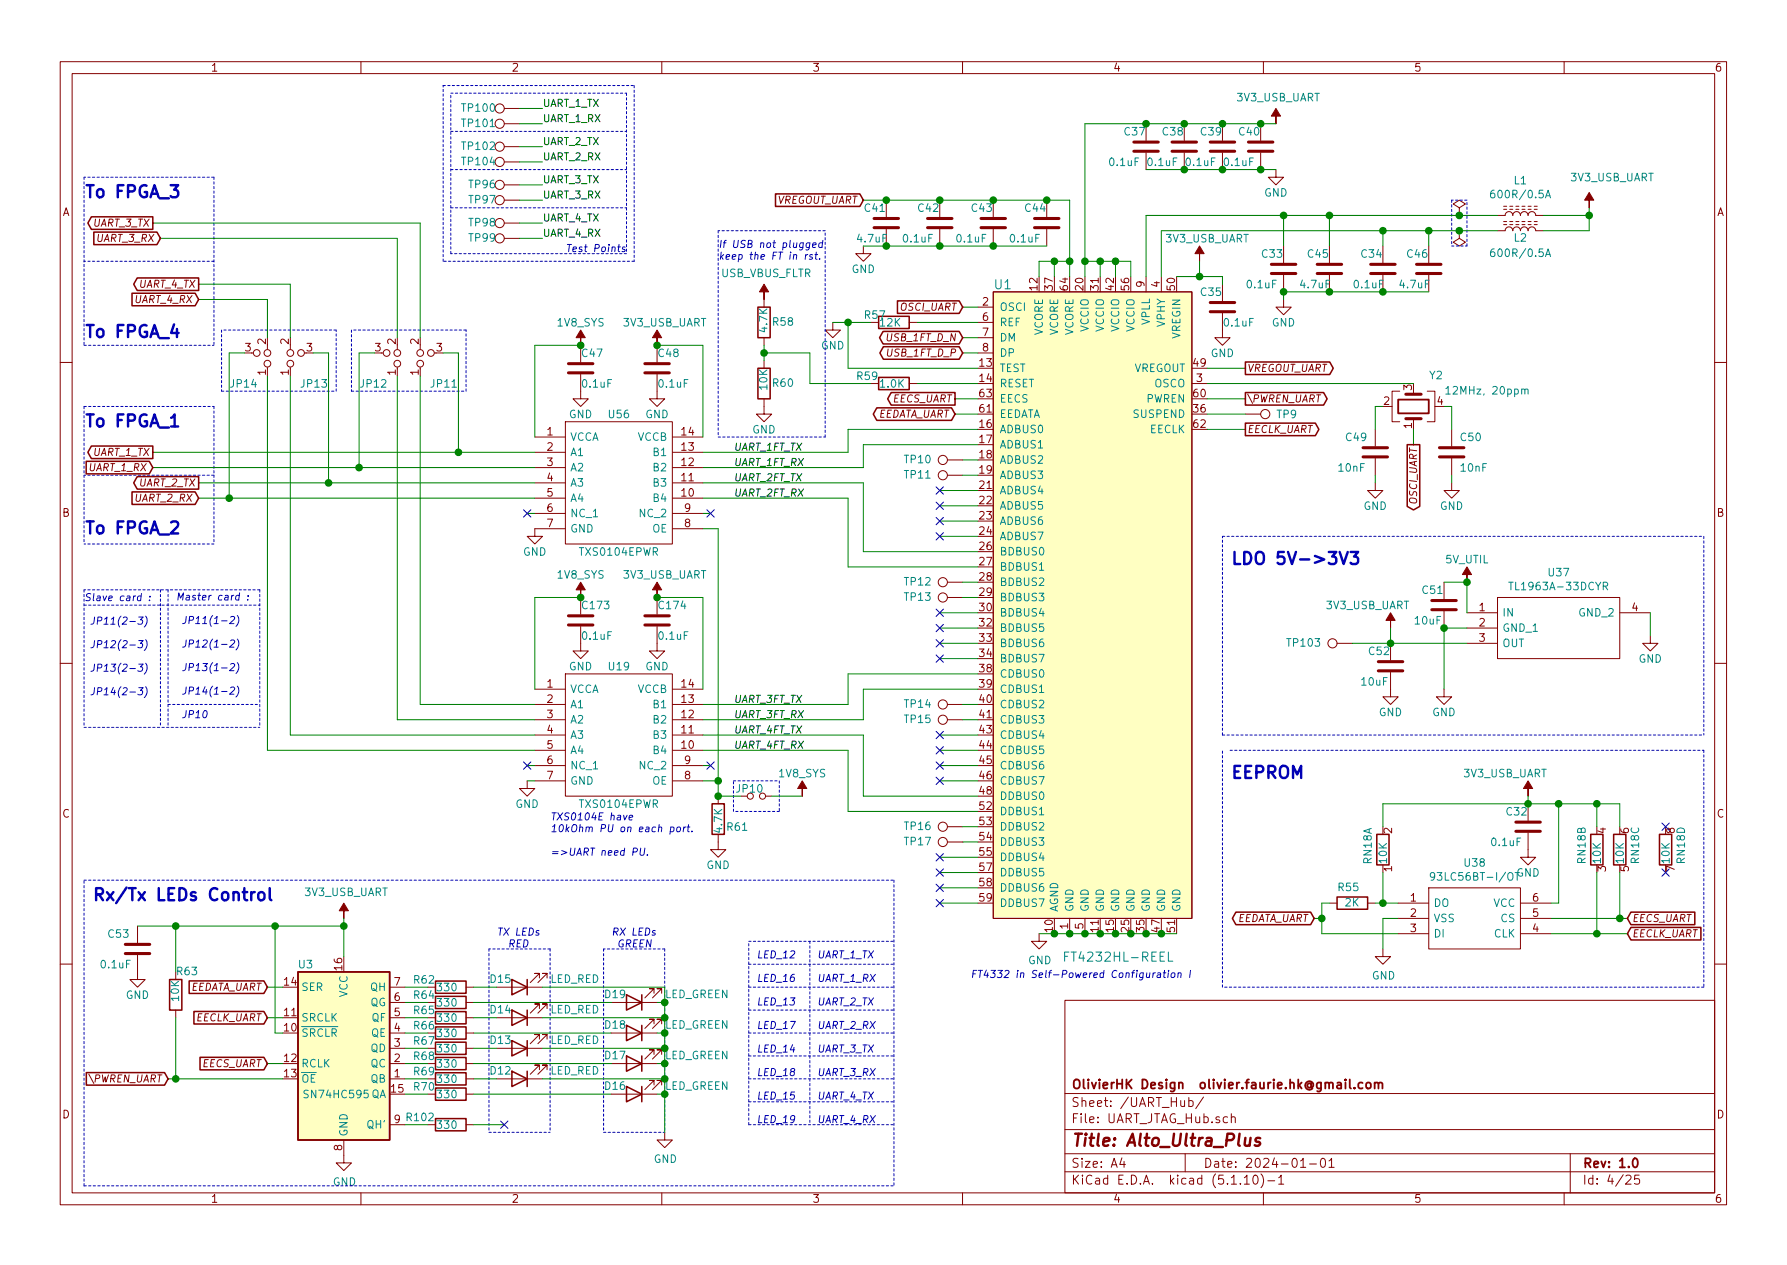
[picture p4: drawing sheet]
<svg xmlns="http://www.w3.org/2000/svg" width="297mm" height="210mm" viewBox="0 0 297 210" stroke-linecap="round" stroke-linejoin="round" font-family="sans-serif">
<defs><g id="words">
<g font-size="2.8" fill="#0000c2">
<text x="14" y="32.9">To FPGA_3</text>
<text x="14" y="56.1">To FPGA_4</text>
<text x="14" y="71">To FPGA_1</text>
<text x="14" y="88.8">To FPGA_2</text>
<text x="204.5" y="93.8">LDO 5V-&gt;3V3</text>
<text x="204.5" y="129.4">EEPROM</text>
<text x="15.2" y="149.7">Rx/Tx LEDs Control</text>
</g>
<text font-size="2.8" fill="#840000" x="178" y="190.5">Title: Alto_Ultra_Plus</text>
<g font-size="2.1" fill="#008484">
<text x="165.4" y="48.1">U1</text>
<text x="177.6" y="159.8">FT4232HL-REEL</text>
</g>
<g font-size="2.1" fill="#840000">
<text x="178" y="184">Sheet: /UART_Hub/</text>
<text x="178" y="181">OlivierHK Design olivier.faurie.hk@gmail.com</text>
<text x="178" y="186.7">File: UART_JTAG_Hub.sch</text>
<text x="178" y="196.9">KiCad E.D.A. kicad (5.1.10)-1</text>
<text x="178" y="194.1">Size: A4</text>
<text x="200" y="194.1">Date: 2024-01-01</text>
<text x="263" y="194.1">Rev: 1.0</text>
<text x="263" y="196.9">Id: 4/25</text>
</g>
<g font-size="1.8" fill="#840000">
<text x="35" y="11.9">1</text>
<text x="85" y="11.9">2</text>
<text x="135" y="11.9">3</text>
<text x="185" y="11.9">4</text>
<text x="235" y="11.9">5</text>
<text x="285" y="11.9">6</text>
<text x="10.4" y="35.9">A</text>
<text x="285.4" y="35.9">A</text>
<text x="190.2" y="47.7" transform="rotate(-90 190.2 47.7)">9</text>
<text x="192.8" y="47.7" transform="rotate(-90 192.8 47.7)">4</text>
<text x="163.3" y="50.8">2</text>
<text x="163.3" y="53.3">6</text>
<text x="172.5" y="48.2" transform="rotate(-90 172.5 48.2)">12</text>
<text x="175" y="48.2" transform="rotate(-90 175 48.2)">37</text>
<text x="177.5" y="48.2" transform="rotate(-90 177.5 48.2)">64</text>
<text x="180.1" y="48.2" transform="rotate(-90 180.1 48.2)">20</text>
<text x="182.6" y="48.2" transform="rotate(-90 182.6 48.2)">31</text>
<text x="185.2" y="48.2" transform="rotate(-90 185.2 48.2)">42</text>
<text x="187.7" y="48.2" transform="rotate(-90 187.7 48.2)">56</text>
<text x="195.3" y="48.2" transform="rotate(-90 195.3 48.2)">50</text>
<text x="40.8" y="58.4">3</text>
<text x="44.2" y="57.2" transform="rotate(-90 44.2 57.2)">2</text>
<text x="48" y="57.2" transform="rotate(-90 48 57.2)">2</text>
<text x="51" y="58.4">3</text>
<text x="62.4" y="58.4">3</text>
<text x="65.8" y="57.2" transform="rotate(-90 65.8 57.2)">2</text>
<text x="69.6" y="57.2" transform="rotate(-90 69.6 57.2)">2</text>
<text x="72.6" y="58.4">3</text>
<text x="163.3" y="55.9">7</text>
<text x="163.3" y="58.4">8</text>
<text x="44.2" y="62.4" transform="rotate(-90 44.2 62.4)">1</text>
<text x="48" y="62.4" transform="rotate(-90 48 62.4)">1</text>
<text x="65.8" y="62.4" transform="rotate(-90 65.8 62.4)">1</text>
<text x="69.6" y="62.4" transform="rotate(-90 69.6 62.4)">1</text>
<text x="162.9" y="61">13</text>
<text x="162.9" y="63.5">14</text>
<text x="198.4" y="61">49</text>
<text x="198.9" y="63.5">3</text>
<text x="234.7" y="64.9" transform="rotate(-90 234.7 64.9)">3</text>
<text x="162.9" y="68.6">61</text>
<text x="162.9" y="66">63</text>
<text x="162.9" y="71.1">16</text>
<text x="198.4" y="66">60</text>
<text x="198.4" y="71.1">62</text>
<text x="198.4" y="68.6">36</text>
<text x="230" y="67.3">2</text>
<text x="234.7" y="71.2" transform="rotate(-90 234.7 71.2)">1</text>
<text x="238.9" y="67.3">4</text>
<text x="91" y="72.4">1</text>
<text x="91" y="74.9">2</text>
<text x="91" y="77.5">3</text>
<text x="113.3" y="72.4">14</text>
<text x="113.3" y="74.9">13</text>
<text x="113.3" y="77.5">12</text>
<text x="162.9" y="73.7">17</text>
<text x="162.9" y="76.2">18</text>
<text x="91" y="80">4</text>
<text x="91" y="82.5">5</text>
<text x="113.3" y="80">11</text>
<text x="113.3" y="82.5">10</text>
<text x="162.9" y="81.3">21</text>
<text x="162.9" y="83.8">22</text>
<text x="162.9" y="78.7">19</text>
<text x="10.4" y="85.9">B</text>
<text x="91" y="85.1">6</text>
<text x="91" y="87.6">7</text>
<text x="113.8" y="85.1">9</text>
<text x="113.8" y="87.6">8</text>
<text x="162.9" y="86.4">23</text>
<text x="162.9" y="88.9">24</text>
<text x="285.4" y="85.9">B</text>
<text x="162.9" y="91.4">26</text>
<text x="162.9" y="94">27</text>
<text x="162.9" y="101.6">30</text>
<text x="162.9" y="96.5">28</text>
<text x="162.9" y="99.1">29</text>
<text x="245.9" y="101.6">1</text>
<text x="271.3" y="101.6">4</text>
<text x="162.9" y="104.1">32</text>
<text x="162.9" y="106.7">33</text>
<text x="245.9" y="104.1">2</text>
<text x="245.9" y="106.7">3</text>
<text x="162.9" y="109.2">34</text>
<text x="162.9" y="111.8">38</text>
<text x="91" y="114.3">1</text>
<text x="91" y="116.8">2</text>
<text x="91" y="119.4">3</text>
<text x="113.3" y="114.3">14</text>
<text x="113.3" y="116.8">13</text>
<text x="113.3" y="119.4">12</text>
<text x="162.9" y="116.8">40</text>
<text x="162.9" y="119.4">41</text>
<text x="162.9" y="114.3">39</text>
<text x="91" y="121.9">4</text>
<text x="91" y="124.5">5</text>
<text x="113.3" y="121.9">11</text>
<text x="113.3" y="124.5">10</text>
<text x="162.9" y="121.9">43</text>
<text x="162.9" y="124.5">44</text>
<text x="91" y="127">6</text>
<text x="91" y="129.5">7</text>
<text x="113.8" y="127">9</text>
<text x="113.8" y="129.5">8</text>
<text x="162.9" y="127">45</text>
<text x="162.9" y="129.5">46</text>
<text x="10.4" y="135.9">C</text>
<text x="162.9" y="134.6">52</text>
<text x="162.9" y="137.2">53</text>
<text x="162.9" y="132.1">48</text>
<text x="285.4" y="135.9">C</text>
<text x="162.9" y="139.7">54</text>
<text x="162.9" y="142.2">55</text>
<text x="231.4" y="138.5" transform="rotate(-90 231.4 138.5)">2</text>
<text x="267" y="138.5" transform="rotate(-90 267 138.5)">4</text>
<text x="270.8" y="138.5" transform="rotate(-90 270.8 138.5)">6</text>
<text x="278.4" y="138.5" transform="rotate(-90 278.4 138.5)">8</text>
<text x="162.9" y="144.8">57</text>
<text x="162.9" y="147.3">58</text>
<text x="162.9" y="149.9">59</text>
<text x="231.4" y="144.9" transform="rotate(-90 231.4 144.9)">1</text>
<text x="234.5" y="149.9">1</text>
<text x="254.8" y="149.9">6</text>
<text x="267" y="144.9" transform="rotate(-90 267 144.9)">3</text>
<text x="270.8" y="144.9" transform="rotate(-90 270.8 144.9)">5</text>
<text x="278.4" y="144.9" transform="rotate(-90 278.4 144.9)">7</text>
<text x="175" y="154.9" transform="rotate(-90 175 154.9)">10</text>
<text x="177.5" y="154.4" transform="rotate(-90 177.5 154.4)">1</text>
<text x="180.1" y="154.4" transform="rotate(-90 180.1 154.4)">5</text>
<text x="182.6" y="154.9" transform="rotate(-90 182.6 154.9)">11</text>
<text x="185.2" y="154.9" transform="rotate(-90 185.2 154.9)">15</text>
<text x="187.7" y="154.9" transform="rotate(-90 187.7 154.9)">25</text>
<text x="190.2" y="154.9" transform="rotate(-90 190.2 154.9)">35</text>
<text x="192.8" y="154.9" transform="rotate(-90 192.8 154.9)">47</text>
<text x="195.3" y="154.9" transform="rotate(-90 195.3 154.9)">51</text>
<text x="234.5" y="152.4">2</text>
<text x="234.5" y="154.9">3</text>
<text x="254.8" y="152.4">5</text>
<text x="254.8" y="154.9">4</text>
<text x="56.9" y="161.2" transform="rotate(-90 56.9 161.2)">16</text>
<text x="47.3" y="163.8">14</text>
<text x="65.6" y="166.4">6</text>
<text x="65.6" y="163.8">7</text>
<text x="47.3" y="171.4">10</text>
<text x="47.3" y="168.9">11</text>
<text x="65.6" y="174">3</text>
<text x="65.6" y="171.4">4</text>
<text x="65.6" y="168.9">5</text>
<text x="47.3" y="176.5">12</text>
<text x="47.3" y="179.1">13</text>
<text x="65.6" y="179.1">1</text>
<text x="65.6" y="176.5">2</text>
<text x="10.4" y="185.9">D</text>
<text x="65.1" y="181.6">15</text>
<text x="285.4" y="185.9">D</text>
<text x="56.9" y="191.2" transform="rotate(-90 56.9 191.2)">8</text>
<text x="65.6" y="186.7">9 R102</text>
<text x="35" y="199.9">1</text>
<text x="85" y="199.9">2</text>
<text x="135" y="199.9">3</text>
<text x="185" y="199.9">4</text>
<text x="235" y="199.9">5</text>
<text x="285" y="199.9">6</text>
</g>
<g font-size="1.8" fill="#008484">
<text x="205.6" y="16.9">3V3_USB_UART</text>
<text x="76.9" y="18.6">TP100</text>
<text x="76.9" y="21.1">TP101</text>
<text x="187" y="22.5">C37</text>
<text x="193.3" y="22.5">C38</text>
<text x="199.7" y="22.5">C39</text>
<text x="206" y="22.5">C40</text>
<text x="76.9" y="24.9">TP102</text>
<text x="76.9" y="27.5">TP104</text>
<text x="184.5" y="27.6">0.1uF</text>
<text x="190.9" y="27.6">0.1uF</text>
<text x="197.2" y="27.6">0.1uF</text>
<text x="203.6" y="27.6">0.1uF</text>
<text x="78" y="33.8">TP97</text>
<text x="78" y="31.3">TP96</text>
<text x="143.8" y="35.2">C41</text>
<text x="152.7" y="35.2">C42</text>
<text x="161.6" y="35.2">C43</text>
<text x="170.5" y="35.2">C44</text>
<text x="210.1" y="32.7">GND</text>
<text x="248.5" y="33">600R/0.5A</text>
<text x="251.7" y="30.7">L1</text>
<text x="261.1" y="30.1">3V3_USB_UART</text>
<text x="78" y="40.2">TP99</text>
<text x="78" y="37.6">TP98</text>
<text x="142.6" y="40.3">4.7uF</text>
<text x="150.2" y="40.3">0.1uF</text>
<text x="159.1" y="40.3">0.1uF</text>
<text x="168" y="40.3">0.1uF</text>
<text x="193.8" y="40.3">3V3_USB_UART</text>
<text x="251.7" y="40.2">L2</text>
<text x="119.8" y="46.1">USB_VBUS_FLTR</text>
<text x="141.6" y="45.4">GND</text>
<text x="207.4" y="47.9">0.1uF</text>
<text x="209.8" y="42.8">C33</text>
<text x="216.3" y="47.9">4.7uF</text>
<text x="217.4" y="42.8">C45</text>
<text x="225.2" y="47.9">0.1uF</text>
<text x="226.3" y="42.8">C34</text>
<text x="232.8" y="47.9">4.7uF</text>
<text x="234" y="42.8">C46</text>
<text x="248.5" y="42.7">600R/0.5A</text>
<text x="143.8" y="53">R57</text>
<text x="166.1" y="51.7">OSCI</text>
<text x="199.7" y="49.2">C35</text>
<text x="92.7" y="54.3">1V8_SYS</text>
<text x="96.8" y="59.4">C47</text>
<text x="103.6" y="54.3">3V3_USB_UART</text>
<text x="109.5" y="59.4">C48</text>
<text x="127.6" y="55.1" transform="rotate(-90 127.6 55.1)">4.7K</text>
<text x="128.5" y="54.1">R58</text>
<text x="136.5" y="58.1">GND</text>
<text x="146.3" y="54.3">12K</text>
<text x="166.1" y="54.2">REF</text>
<text x="166.1" y="56.8">DM</text>
<text x="166.1" y="59.3">DP</text>
<text x="173.4" y="55.8" transform="rotate(-90 173.4 55.8)">VCORE</text>
<text x="175.9" y="55.8" transform="rotate(-90 175.9 55.8)">VCORE</text>
<text x="178.4" y="55.8" transform="rotate(-90 178.4 55.8)">VCORE</text>
<text x="181" y="55.1" transform="rotate(-90 181 55.1)">VCCIO</text>
<text x="183.5" y="55.1" transform="rotate(-90 183.5 55.1)">VCCIO</text>
<text x="186.1" y="55.1" transform="rotate(-90 186.1 55.1)">VCCIO</text>
<text x="188.6" y="55.1" transform="rotate(-90 188.6 55.1)">VCCIO</text>
<text x="191.1" y="54" transform="rotate(-90 191.1 54)">VPLL</text>
<text x="193.7" y="54.4" transform="rotate(-90 193.7 54.4)">VPHY</text>
<text x="196.2" y="56.3" transform="rotate(-90 196.2 56.3)">VREGIN</text>
<text x="201.2" y="59.4">GND</text>
<text x="203.6" y="54.3">0.1uF</text>
<text x="211.4" y="54.3">GND</text>
<text x="38.4" y="64.4">JP14</text>
<text x="50.1" y="64.4">JP13</text>
<text x="60" y="64.4">JP12</text>
<text x="71.7" y="64.4">JP11</text>
<text x="96.9" y="64.4">0.1uF</text>
<text x="109.6" y="64.4">0.1uF</text>
<text x="127.6" y="64.7" transform="rotate(-90 127.6 64.7)">10K</text>
<text x="128.5" y="64.3">R60</text>
<text x="142.5" y="63.2">R59</text>
<text x="146.4" y="64.4">1.0K</text>
<text x="166.1" y="61.8">TEST</text>
<text x="166.1" y="64.4">RESET</text>
<text x="188.4" y="61.8">VREGOUT</text>
<text x="191.9" y="64.4">OSCO</text>
<text x="237.6" y="63">Y2</text>
<text x="241.1" y="65.6">12MHz, 20ppm</text>
<text x="94.6" y="69.5">GND</text>
<text x="101.2" y="69.5">U56</text>
<text x="107.3" y="69.5">GND</text>
<text x="166.1" y="69.5">EEDATA</text>
<text x="166.1" y="66.9">EECS</text>
<text x="188.5" y="69.5">SUSPEND</text>
<text x="190.5" y="66.9">PWREN</text>
<text x="212.3" y="69.5">TP9</text>
<text x="94.7" y="73.3">VCCA</text>
<text x="94.7" y="75.8">A1</text>
<text x="106" y="73.3">VCCB</text>
<text x="108.7" y="75.8">B1</text>
<text x="125" y="72.1">GND</text>
<text x="150.4" y="77">TP10</text>
<text x="166.1" y="72">ADBUS0</text>
<text x="166.1" y="74.5">ADBUS1</text>
<text x="166.1" y="77.1">ADBUS2</text>
<text x="191.1" y="72">EECLK</text>
<text x="223.8" y="73.3">C49</text>
<text x="242.8" y="73.3">C50</text>
<text x="94.7" y="78.4">A2</text>
<text x="94.7" y="80.9">A3</text>
<text x="94.7" y="83.4">A4</text>
<text x="108.7" y="78.4">B2</text>
<text x="108.7" y="80.9">B3</text>
<text x="108.7" y="83.4">B4</text>
<text x="150.4" y="79.5">TP11</text>
<text x="166.1" y="82.2">ADBUS4</text>
<text x="166.1" y="79.6">ADBUS3</text>
<text x="222.6" y="78.4">10nF</text>
<text x="242.9" y="78.4">10nF</text>
<text x="94.7" y="86">NC_1</text>
<text x="94.7" y="88.5">GND</text>
<text x="106.5" y="86">NC_2</text>
<text x="108.4" y="88.5">OE</text>
<text x="166.1" y="84.7">ADBUS5</text>
<text x="166.1" y="87.2">ADBUS6</text>
<text x="166.1" y="89.8">ADBUS7</text>
<text x="226.6" y="84.8">GND</text>
<text x="239.3" y="84.8">GND</text>
<text x="86.9" y="92.4">GND</text>
<text x="96.5" y="92.4">TXS0104EPWR</text>
<text x="166.1" y="92.3">BDBUS0</text>
<text x="166.1" y="94.9">BDBUS1</text>
<text x="240.3" y="93.6">5V_UTIL</text>
<text x="257.5" y="95.8">U37</text>
<text x="92.7" y="96.2">1V8_SYS</text>
<text x="96.9" y="101.3">C173</text>
<text x="103.6" y="96.2">3V3_USB_UART</text>
<text x="109.6" y="101.3">C174</text>
<text x="150.4" y="97.3">TP12</text>
<text x="150.4" y="99.9">TP13</text>
<text x="166.1" y="97.4">BDBUS2</text>
<text x="166.1" y="99.9">BDBUS3</text>
<text x="220.4" y="101.3">3V3_USB_UART</text>
<text x="236.5" y="98.7">C51</text>
<text x="251.6" y="98.1">TL1963A-33DCYR</text>
<text x="96.9" y="106.3">0.1uF</text>
<text x="109.6" y="106.3">0.1uF</text>
<text x="166.1" y="102.5">BDBUS4</text>
<text x="166.1" y="105">BDBUS5</text>
<text x="166.1" y="107.6">BDBUS6</text>
<text x="214.1" y="107.5">TP103</text>
<text x="235.3" y="103.8">10uF</text>
<text x="249.7" y="102.5">IN</text>
<text x="249.7" y="105">GND_1</text>
<text x="249.7" y="107.6">OUT</text>
<text x="262.6" y="102.5">GND_2</text>
<text x="94.6" y="111.4">GND</text>
<text x="101.2" y="111.4">U19</text>
<text x="107.3" y="111.4">GND</text>
<text x="166.1" y="110.1">BDBUS7</text>
<text x="166.1" y="112.6">CDBUS0</text>
<text x="226.4" y="114">10uF</text>
<text x="227.6" y="108.9">C52</text>
<text x="272.4" y="110.2">GND</text>
<text x="94.7" y="115.2">VCCA</text>
<text x="94.7" y="117.7">A1</text>
<text x="106" y="115.2">VCCB</text>
<text x="108.7" y="117.7">B1</text>
<text x="150.4" y="117.6">TP14</text>
<text x="166.1" y="117.7">CDBUS2</text>
<text x="166.1" y="115.2">CDBUS1</text>
<text x="229.2" y="119">GND</text>
<text x="238.1" y="119">GND</text>
<text x="94.7" y="120.3">A2</text>
<text x="94.7" y="122.8">A3</text>
<text x="94.7" y="125.3">A4</text>
<text x="108.7" y="120.3">B2</text>
<text x="108.7" y="122.8">B3</text>
<text x="108.7" y="125.3">B4</text>
<text x="150.4" y="120.2">TP15</text>
<text x="166.1" y="120.3">CDBUS3</text>
<text x="166.1" y="122.8">CDBUS4</text>
<text x="166.1" y="125.3">CDBUS5</text>
<text x="94.7" y="127.9">NC_1</text>
<text x="94.7" y="130.4">GND</text>
<text x="106.5" y="127.9">NC_2</text>
<text x="108.4" y="130.4">OE</text>
<text x="122.5" y="131.7">JP10</text>
<text x="129.5" y="129.2">1V8_SYS</text>
<text x="166.1" y="127.9">CDBUS6</text>
<text x="166.1" y="130.4">CDBUS7</text>
<text x="243.3" y="129.2">3V3_USB_UART</text>
<text x="85.7" y="134.3">GND</text>
<text x="96.5" y="134.3">TXS0104EPWR</text>
<text x="150.4" y="138">TP16</text>
<text x="166.1" y="135.5">DDBUS1</text>
<text x="166.1" y="133">DDBUS0</text>
<text x="250.5" y="135.6">C32</text>
<text x="120.1" y="138.3" transform="rotate(-90 120.1 138.3)">4.7K</text>
<text x="120.9" y="138.1">R61</text>
<text x="150.4" y="140.5">TP17</text>
<text x="166.1" y="138">DDBUS2</text>
<text x="166.1" y="140.6">DDBUS3</text>
<text x="166.1" y="143.1">DDBUS4</text>
<text x="228" y="143.5" transform="rotate(-90 228 143.5)">RN18A</text>
<text x="230.6" y="143.5" transform="rotate(-90 230.6 143.5)">10K</text>
<text x="248" y="140.6">0.1uF</text>
<text x="263.6" y="143.4" transform="rotate(-90 263.6 143.4)">RN18B</text>
<text x="266.1" y="143.5" transform="rotate(-90 266.1 143.5)">10K</text>
<text x="269.9" y="143.5" transform="rotate(-90 269.9 143.5)">10K</text>
<text x="272.5" y="143.4" transform="rotate(-90 272.5 143.4)">RN18C</text>
<text x="277.5" y="143.5" transform="rotate(-90 277.5 143.5)">10K</text>
<text x="280.1" y="143.4" transform="rotate(-90 280.1 143.4)">RN18D</text>
<text x="50.6" y="148.9">3V3_USB_UART</text>
<text x="117.4" y="144.4">GND</text>
<text x="166.1" y="145.7">DDBUS5</text>
<text x="166.1" y="148.2">DDBUS6</text>
<text x="222.5" y="148.1">R55</text>
<text x="238.8" y="146.4">93LC56BT-I/OT</text>
<text x="243.5" y="144.1">U38</text>
<text x="252" y="145.7">GND</text>
<text x="18.1" y="155.9">C53</text>
<text x="166.1" y="150.7">DDBUS7</text>
<text x="175.9" y="151.6" transform="rotate(-90 175.9 151.6)">AGND</text>
<text x="178.4" y="151.6" transform="rotate(-90 178.4 151.6)">GND</text>
<text x="181" y="151.6" transform="rotate(-90 181 151.6)">GND</text>
<text x="183.5" y="151.6" transform="rotate(-90 183.5 151.6)">GND</text>
<text x="186.1" y="151.6" transform="rotate(-90 186.1 151.6)">GND</text>
<text x="188.6" y="151.6" transform="rotate(-90 188.6 151.6)">GND</text>
<text x="191.1" y="151.6" transform="rotate(-90 191.1 151.6)">GND</text>
<text x="193.7" y="151.6" transform="rotate(-90 193.7 151.6)">GND</text>
<text x="196.2" y="151.6" transform="rotate(-90 196.2 151.6)">GND</text>
<text x="223.6" y="150.7">2K</text>
<text x="238.3" y="150.7">DO</text>
<text x="238.3" y="153.3">VSS</text>
<text x="238.3" y="155.8">DI</text>
<text x="248.2" y="150.7">VCC</text>
<text x="248.3" y="155.8">CLK</text>
<text x="249.5" y="153.3">CS</text>
<text x="16.9" y="161">0.1uF</text>
<text x="49.7" y="161">U3</text>
<text x="170.9" y="160.3">GND</text>
<text x="20.9" y="166">GND</text>
<text x="29.5" y="162.1">R63</text>
<text x="29.8" y="166.3" transform="rotate(-90 29.8 166.3)">10K</text>
<text x="50" y="164.7">SER</text>
<text x="57.8" y="165.8" transform="rotate(-90 57.8 165.8)">VCC</text>
<text x="61.5" y="167.3">QG</text>
<text x="61.6" y="164.7">QH</text>
<text x="68.9" y="163.5">R62</text>
<text x="68.9" y="166">R64</text>
<text x="72.8" y="164.8">330</text>
<text x="72.8" y="167.3">330</text>
<text x="81.6" y="163.4">D15</text>
<text x="91.4" y="163.4">LED_RED</text>
<text x="100.6" y="165.9">D19</text>
<text x="228" y="162.8">GND</text>
<text x="50" y="172.3">SRCLR</text>
<text x="50" y="169.8">SRCLK</text>
<text x="61.7" y="172.3">QE</text>
<text x="61.8" y="169.8">QF</text>
<text x="68.9" y="168.6">R65</text>
<text x="68.9" y="171.1">R66</text>
<text x="68.9" y="173.7">R67</text>
<text x="72.8" y="169.8">330</text>
<text x="72.8" y="172.4">330</text>
<text x="81.6" y="173.5">D13</text>
<text x="81.6" y="168.4">D14</text>
<text x="91.4" y="173.5">LED_RED</text>
<text x="91.4" y="168.4">LED_RED</text>
<text x="100.6" y="171">D18</text>
<text x="50" y="177.4">RCLK</text>
<text x="50" y="180">OE</text>
<text x="61.6" y="180">QB</text>
<text x="61.6" y="177.4">QC</text>
<text x="61.6" y="174.9">QD</text>
<text x="68.9" y="176.2">R68</text>
<text x="68.9" y="178.7">R69</text>
<text x="72.8" y="177.5">330</text>
<text x="72.8" y="174.9">330</text>
<text x="81.6" y="178.6">D12</text>
<text x="91.4" y="178.6">LED_RED</text>
<text x="100.6" y="176.1">D17</text>
<text x="50.9" y="182.5">SN74HC595 QA</text>
<text x="68.9" y="181.3">R70</text>
<text x="72.8" y="180">330</text>
<text x="72.8" y="182.5">330</text>
<text x="100.6" y="181.1">D16</text>
<text x="57.8" y="189" transform="rotate(-90 57.8 189)">GND</text>
<text x="61.2" y="187.6">QH'</text>
<text x="72.8" y="187.6">330</text>
<text x="55.3" y="197.1">GND</text>
<text x="108.7" y="193.3">GND</text>
</g>
<g font-size="1.8" fill="#008400">
<text x="110.4" y="165.9">LED_GREEN</text>
<text x="110.4" y="171">LED_GREEN</text>
<text x="110.4" y="176.1">LED_GREEN</text>
<text x="110.4" y="181.1">LED_GREEN</text>
</g>
<g font-size="1.7">
<text x="90.2" y="17.8">UART_1_TX</text>
<text x="90.2" y="20.3">UART_1_RX</text>
<text x="90.2" y="24.1">UART_2_TX</text>
<text x="90.2" y="26.7">UART_2_RX</text>
<text x="90.2" y="33">UART_3_RX</text>
<text x="90.2" y="30.5">UART_3_TX</text>
<text x="90.2" y="39.4">UART_4_RX</text>
<text x="90.2" y="36.8">UART_4_TX</text>
<text x="121.9" y="74.9">UART_1FT_TX</text>
<text x="121.9" y="77.5">UART_1FT_RX</text>
<text x="121.9" y="82.5">UART_2FT_RX</text>
<text x="121.9" y="80">UART_2FT_TX</text>
<text x="121.9" y="119.4">UART_3FT_RX</text>
<text x="121.9" y="116.8">UART_3FT_TX</text>
<text x="121.9" y="124.5">UART_4FT_RX</text>
<text x="121.9" y="121.9">UART_4FT_TX</text>
</g>
<g font-size="1.7" fill="#840000">
<text x="129" y="33.9">VREGOUT_UART</text>
<text x="15.6" y="37.7">UART_3_TX</text>
<text x="16.2" y="40.2">UART_3_RX</text>
<text x="23.2" y="47.8">UART_4_TX</text>
<text x="22.6" y="50.4">UART_4_RX</text>
<text x="149.7" y="51.6">OSCI_UART</text>
<text x="147.7" y="56.7">USB_1FT_D_N</text>
<text x="147.7" y="59.3">USB_1FT_D_P</text>
<text x="207.3" y="61.8">VREGOUT_UART</text>
<text x="145.6" y="69.4">EEDATA_UART</text>
<text x="148.4" y="66.9">EECS_UART</text>
<text x="207.3" y="66.9">\PWREN_UART</text>
<text x="207.3" y="72">EECLK_UART</text>
<text x="15.6" y="75.8">UART_1_TX</text>
<text x="15" y="78.3">UART_1_RX</text>
<text x="22.6" y="83.4">UART_2_RX</text>
<text x="23.2" y="80.8">UART_2_TX</text>
<text x="235.5" y="83.8" transform="rotate(-90 235.5 83.8)">OSCI_UART</text>
<text x="205.3" y="153.2">EEDATA_UART</text>
<text x="271.2" y="155.8">EECLK_UART</text>
<text x="271.2" y="153.2">EECS_UART</text>
<text x="31.3" y="164.7">EEDATA_UART</text>
<text x="32.5" y="169.7">EECLK_UART</text>
<text x="15" y="179.9">\PWREN_UART</text>
<text x="33.7" y="177.4">EECS_UART</text>
</g>
<g font-size="1.7" fill="#0000c2">
<text x="94" y="41.9">Test Points</text>
<text x="119.4" y="41.2">If USB not plugged</text>
<text x="119.4" y="43.2">keep the FT in rst.</text>
<text x="14" y="99.9">Slave card :</text>
<text x="29.2" y="99.8">Master card :</text>
<text x="14.4" y="103.8">JP11(2-3)</text>
<text x="14.4" y="107.7">JP12(2-3)</text>
<text x="29.7" y="103.7">JP11(1-2)</text>
<text x="29.7" y="107.6">JP12(1-2)</text>
<text x="14.4" y="111.7">JP13(2-3)</text>
<text x="29.7" y="111.6">JP13(1-2)</text>
<text x="14.4" y="115.6">JP14(2-3)</text>
<text x="29.7" y="115.5">JP14(1-2)</text>
<text x="29.7" y="119.4">JP10</text>
<text x="91.4" y="136.4">TXS0104E have</text>
<text x="91.4" y="138.3">10kOhm PU on each port.</text>
<text x="91.4" y="142.2">=&gt;UART need PU.</text>
<text x="82.5" y="155.5">TX LEDs</text>
<text x="101.6" y="155.5">RX LEDs</text>
<text x="83.5" y="157.5">RED</text>
<text x="102.1" y="157.5">GREEN</text>
<text x="125.7" y="159.3">LED_12</text>
<text x="133.6" y="159.3">UART_1_TX</text>
<text x="125.7" y="163.2">LED_16</text>
<text x="125.7" y="167.1">LED_13</text>
<text x="133.6" y="163.2">UART_1_RX</text>
<text x="133.6" y="167.1">UART_2_TX</text>
<text x="161.3" y="162.6">FT4332 in Self-Powered Configuration I</text>
<text x="125.7" y="171">LED_17</text>
<text x="133.6" y="171">UART_2_RX</text>
<text x="125.7" y="174.9">LED_14</text>
<text x="125.7" y="178.9">LED_18</text>
<text x="133.6" y="174.9">UART_3_TX</text>
<text x="133.6" y="178.9">UART_3_RX</text>
<text x="125.7" y="182.8">LED_15</text>
<text x="133.6" y="182.8">UART_4_TX</text>
<text x="125.7" y="186.7">LED_19</text>
<text x="133.6" y="186.7">UART_4_RX</text>
</g>
</g></defs>
<g fill="none" stroke="#840000" stroke-width=".17">
<path d="M10 10.3h277v189.9h-277zM12 12.2h273v186.1h-273zM60 10.3v1.9M83.8 18h2.6M110 10.3v1.9M160 10.3v1.9M210 10.3v1.9M260 10.3v1.9M83.8 24.4h2.6M83.8 39.6h2.6M83.8 37.1h2.6M83.8 33.3h2.6"/>
<path d="M83.8 30.7h2.6M83.8 20.6h2.6M83.8 26.9h2.6M147.3 33.3v2.8M147.3 38.1v2.8M156.2 33.3v2.8M156.2 38.1v2.8M165.1 33.3v2.8M165.1 38.1v2.8M174 33.3v2.8M174 38.1v2.8M190.5 20.6v2.8"/>
<path d="M190.5 25.4v2.8M196.8 20.6v2.8M196.8 25.4v2.8M203.2 20.6v2.8M203.2 25.4v2.8M209.5 20.6v2.8M209.5 25.4v2.8M212.1 28.2v1.3h1.3l-1.3 1.2-1.3-1.2h1.3M242.6 34.5l1-.6-1-.6-1 .6 1 .6v1.3M242.6 35.8h.1M242.6 38.3v1.3l1 .7-1 .6-1-.6 1-.7M242.6 38.3h.1"/>
<path d="M248.9 38.3h1.3a.63 .63 0 0 1 .6-.6 .63 .63 0 0 1 .7 .6 .63 .63 0 0 1 .6-.6 .63 .63 0 0 1 .6 .6 .63 .63 0 0 1 .7-.6 .63 .63 0 0 1 .6 .6 .63 .63 0 0 1 .6-.6 .63 .63 0 0 1 .7 .6h1.2M248.9 35.8h1.3a.63 .63 0 0 1 .6-.6 .63 .63 0 0 1 .7 .6 .63 .63 0 0 1 .6-.6 .63 .63 0 0 1 .6 .6 .63 .63 0 0 1 .7-.6 .63 .63 0 0 1 .6 .6 .63 .63 0 0 1 .6-.6 .63 .63 0 0 1 .7 .6h1.2M249.9 37.3h.5M249.9 36.8h.5M249.9 34.8h.5M249.9 34.3h.5M251 37.3h.5M251 36.8h.5M251 34.8h.5M251 34.3h.5M252 37.3h.5M252 36.8h.5"/>
<path d="M252 34.8h.5M252 34.3h.5M253 37.3h.5M253 36.8h.5M253 34.8h.5M253 34.3h.5M254 37.3h.5M254 36.8h.5M254 34.8h.5M254 34.3h.5M255 37.3h.5M255 36.8h.5"/>
<path d="M255 34.8h.5M255 34.3h.5M44.4 57.3v.7zM48.3 57.3v.7zM66 57.3v.7zM69.8 57.3v.7zM96.5 57.4v2.8M109.2 57.4v2.8M127 49.8v1.2M127 56.1v1.3M127 59.9v1.3M138.4 53.6v1.3h1.3l-1.3 1.2-1.2-1.2h1.2"/>
<path d="M143.5 40.9v1.3h1.3l-1.3 1.2-1.3-1.2h1.3M151.1 53.6h1.3M162.6 53.6h2.5M162.6 51h2.5M162.6 56.1h2.5M162.6 58.7h2.5M165.1 48.5h33v104.1h-33zM190.5 46v2.5M193 46v2.5M203.2 52.1v4h1.3l-1.3 1.3-1.3-1.3h1.3M203.2 47.2v2.8M213.4 49.8v1.2h1.2l-1.2 1.3-1.3-1.3h1.3"/>
<path d="M213.4 40.9v2.8M213.4 45.7v2.8M221 40.9v2.8M221 45.7v2.8M229.9 40.9v2.8M229.9 45.7v2.8M237.5 40.9v2.8M237.5 45.7v2.8M10 60.2h2M44.4 61.1v.2zM48.3 61.1v.2zM66 61.1v.2z"/>
<path d="M69.8 61.1v.2zM88.9 72.6h5.1M88.9 75.2h5.1M88.9 77.7h5.1M94 70.1h17.8v20.3h-17.8zM96.5 62.2v4.1h1.3l-1.3 1.3-1.3-1.3h1.3M109.2 62.2v4.1h1.3l-1.3 1.3-1.3-1.3h1.3M111.8 72.6h5M111.8 75.2h5M111.8 77.7h5M127 66.3v2.5h1.3l-1.3 1.3-1.3-1.3h1.3M151.1 63.7h1.3"/>
<path d="M157.5 76.4h2.5M157.5 79h2.5M198.1 63.7h2.6M207 68.8h2.5M228.6 71.4v2.8M228.6 76.2v2.8M232.7 65h-1.3v5.1h1.3M234.9 65v.5M234.9 69.6v.5M237.2 65h1.3v5.1h-1.3M241.3 71.4v2.8M241.3 76.2v2.8"/>
<path d="M285 60.2h2M88.9 80.3h5.1M88.9 82.8h5.1M88.9 85.3h5.1M94 87.9h-5.1v1.2h1.3l-1.3 1.3-1.3-1.3h1.3M96.5 99.3v2.8M109.2 99.3v2.8M111.8 80.3h5M111.8 82.8h5M111.8 85.3h5M111.8 87.9h5M157.5 96.8h2.5"/>
<path d="M157.5 99.3h2.5M228.6 80.3v1.2h1.3l-1.3 1.3-1.3-1.3h1.3M240 96.8v2.8M241.3 80.3v1.2h1.3l-1.3 1.3-1.3-1.3h1.3M248.9 99.3h20.3v10.2h-20.3zM10 110.3h2M88.9 117.1h5.1M88.9 119.6h5.1M88.9 114.5h5.1M94 112h17.8v20.3h-17.8zM96.5 104.1v4.1h1.3l-1.3 1.3-1.3-1.3h1.3M109.2 104.1v4.1h1.3l-1.3 1.3-1.3-1.3h1.3"/>
<path d="M111.8 117.1h5M111.8 119.6h5M111.8 114.5h5M157.5 117.1h2.5M157.5 119.6h2.5M222.2 106.9h2.6M231.1 111.8v4h1.3l-1.3 1.3-1.2-1.3h1.2M231.1 106.9v2.8M240 114.5v1.3h1.3l-1.3 1.3-1.2-1.3h1.2M240 101.6v2.8M243.8 106.9h5.1M243.8 101.8h5.1"/>
<path d="M243.8 104.4h5.1M269.2 101.8h5.1M274.3 105.7v1.2h1.3l-1.3 1.3-1.3-1.3h1.3M285 110.3h2M87.6 129.8v1.3h1.3l-1.3 1.2-1.2-1.2h1.2M88.9 122.2h5.1M88.9 124.7h5.1M88.9 127.2h5.1M88.9 129.8h5.1M111.8 122.2h5M111.8 124.7h5M111.8 127.2h5"/>
<path d="M111.8 129.8h5M119.4 138.7v2.5h1.2l-1.2 1.3-1.3-1.3h1.3M119.4 132.3v1.3M127.3 132.3h1M157.5 137.4h2.5M157.5 139.9h2.5M254 138.4v4.1h1.3l-1.3 1.3-1.3-1.3h1.3M254 133.6v2.8M22.9 158.7v4.1h1.2l-1.2 1.3-1.3-1.3h1.3M22.9 153.9v2.8M172.7 155.2v1.3h1.3l-1.3 1.2-1.3-1.2h1.3M177.8 152.6v2.6"/>
<path d="M180.3 152.6v2.6M221 150.1h1.2M227.3 150.1h1.3M229.9 157.7v1.3h1.2l-1.2 1.3-1.3-1.3h1.3M232.4 150.1h5.1M232.4 152.6h5.1M232.4 155.2h5.1M237.5 147.6h15.2v10.1h-15.2zM252.7 150.1h5.1M252.7 152.6h5.1M252.7 155.2h5.1M10 160.2h2"/>
<path d="M29.2 161.5v1.3M29.2 167.9v1.3M64.8 176.8h2.5M64.8 179.3h2.5M64.8 164.1h2.5M64.8 166.6h2.5M64.8 169.2h2.5M64.8 171.7h2.5M64.8 174.2h2.5M77.5 176.8h1.2M77.5 179.3h1.2M77.5 164.1h1.2"/>
<path d="M77.5 166.6h1.2M77.5 169.2h1.2M77.5 171.7h1.2M77.5 174.2h1.2M82.5 179.3h7.7M82.5 164.1h7.7M82.5 169.2h7.7M82.5 174.2h7.7M89.7 177.8v-.8h-.8h.8l-1.6 1.6M89.7 172.7v-.7h-.8h.8l-1.6 1.5M89.7 167.6v-.7h-.8h.8l-1.6 1.5M89.7 162.6v-.8h-.8h.8l-1.6 1.5"/>
<path d="M90.9 177.8v-.8h-.7h.7l-1.5 1.6M90.9 172.7v-.7h-.7h.7l-1.5 1.5M90.9 167.6v-.7h-.7h.7l-1.5 1.5M90.9 162.6v-.8h-.7h.7l-1.5 1.5M101.6 176.8h7.6M101.6 166.6h7.6M101.6 171.7h7.6M108.7 175.3v-.8h-.8h.8l-1.5 1.5M108.7 170.2v-.8h-.8h.8l-1.5 1.5M108.7 165.1v-.8h-.8h.8l-1.5 1.6M110 175.3v-.8h-.8h.8l-1.5 1.5M110 170.2v-.8h-.8h.8l-1.5 1.5"/>
<path d="M110 165.1v-.8h-.8h.8l-1.5 1.6M177 166.3h108v32h-108zM285 160.2h2M57.1 189.5v3.8h1.3l-1.3 1.3-1.2-1.3h1.2M60 198.3v1.9M64.8 186.9h2.5M77.5 181.9h1.2M77.5 186.9h1.2M101.6 181.9h7.6M108.7 180.3v-.7h-.8h.8l-1.5 1.5M110 180.3v-.7h-.8h.8l-1.5 1.5M110 198.3v1.9"/>
<path d="M110.5 188.2v1.3h1.3l-1.3 1.2-1.3-1.2h1.3M160 198.3v1.9M177 194.8h108M177 191.8h108M177 187.8h108M177 181.8h108M186.5 192.5l-.4 1h1M186.8 193v1M197 191.8v3M197.6 183l.4-.1 .3 .3v.6l-.3 .1-.4-.1M197.6 182.4v1.5M200.1 182.3l-1.3 2"/>
<path d="M204.7 185.7a.37 .37 0 0 1 .6 .1v.8M204.7 185.1v1.5M206.8 195.8l.5-.5v1.5M206.8 196.8h.9M208.5 195.4l.3-.1a.94 .94 0 0 1 0 1.5 .79 .79 0 0 1-.4-1.3zM209.6 195.1a1.71 1.71 0 0 1 0 2.3M210 198.3v1.9M210.7 196.3h1.2M212.5 195.8l.5-.5v1.5M212.5 196.8h.9M216.2 193l.4-.5v1.5M216.2 194h.8"/>
<path d="M217.7 193.5h1.1M219.6 192.7l.4-.2a.94 .94 0 0 1 0 1.5l-.4-.1-.1-.4zM220.9 193l.4-.5v1.5M220.9 194h.9M260 198.3v1.9M261 191.8v6.5M270.3 195.5l.2-.2 .5 .1a.37 .37 0 0 1 0 .6l-.8 .8h.9M272.5 195.3h-.7l-.1 .7 .2-.1 .5 .1a.61 .61 0 0 1 .1 .7h-.1a.61 .61 0 0 1-.7 0"/>
<circle cx="83.1" cy="18" r=".76"/>
<circle cx="83.1" cy="39.6" r=".76"/>
<circle cx="83.1" cy="20.6" r=".76"/>
<circle cx="83.1" cy="26.9" r=".76"/>
<circle cx="83.1" cy="24.4" r=".76"/>
<circle cx="83.1" cy="37.1" r=".76"/>
<circle cx="83.1" cy="30.7" r=".76"/>
<circle cx="83.1" cy="33.3" r=".76"/>
<circle cx="42.7" cy="58.7" r=".56"/>
<circle cx="44.4" cy="58.7" r=".56"/>
<circle cx="48.3" cy="58.7" r=".56"/>
<circle cx="50" cy="58.7" r=".56"/>
<circle cx="64.3" cy="58.7" r=".56"/>
<circle cx="66" cy="58.7" r=".56"/>
<circle cx="69.8" cy="58.7" r=".56"/>
<circle cx="71.6" cy="58.7" r=".56"/>
<circle cx="44.4" cy="60.4" r=".56"/>
<circle cx="48.3" cy="60.4" r=".56"/>
<circle cx="66" cy="60.4" r=".56"/>
<circle cx="69.8" cy="60.4" r=".56"/>
<circle cx="156.7" cy="79" r=".76"/>
<circle cx="156.7" cy="76.4" r=".76"/>
<circle cx="210.3" cy="68.8" r=".76"/>
<circle cx="156.7" cy="96.8" r=".76"/>
<circle cx="156.7" cy="99.3" r=".76"/>
<circle cx="156.7" cy="117.1" r=".76"/>
<circle cx="156.7" cy="119.6" r=".76"/>
<circle cx="221.5" cy="106.9" r=".76"/>
<circle cx="124.7" cy="132.3" r=".51"/>
<circle cx="126.7" cy="132.3" r=".51"/>
<circle cx="156.7" cy="137.4" r=".76"/>
<circle cx="156.7" cy="139.9" r=".76"/>
</g>
<path d="M232.4 66.4h5.1v2.3h-5.1zM228.5 179.9v1M225.1 180.8v.1M226.5 180l-.4-.1-.3 .3 .1 .6 .2 .1 .4-.1M227.2 180.1l.2-.2 .4 .2v.7l-.2 .1-.4-.1zM228.5 180.1l.2-.2 .4 .1v.9M229.1 180.1a.36 .36 0 0 1 .4-.2 .36 .36 0 0 1 .3 .2v.8M271.5 192.7l.4-.2a.94 .94 0 0 1 0 1.5 .79 .79 0 0 1-.4-1.3z" fill="none" stroke="#840000" stroke-width=".3"/>
<path d="M207 189.1l-.1 1.2a.59 .59 0 0 0 .8 0M207.9 189.1l-.2 1.3M209.5 189.2a.49 .49 0 0 0-.8 .3v.2l.5 .1 .3 .3-.4 .3-.5-.1" fill="none" stroke="#840000" stroke-width=".41"/>
<g fill="none" stroke="#840000" stroke-width=".51">
<path d="M145.3 37.8h4.1M145.3 36.3h4.1M154.2 37.8h4M154.2 36.3h4M163.1 37.8h4M163.1 36.3h4M172 37.8h4M172 36.3h4M188.5 25.1h4M188.5 23.6h4M194.8 25.1h4.1M194.8 23.6h4.1"/>
<path d="M201.2 25.1h4M201.2 23.6h4M207.5 25.1h4.1M207.5 23.6h4.1M201.2 51.8h4M201.2 50.3h4M211.3 45.5h4.1M211.3 43.9h4.1M218.9 45.5h4.1M218.9 43.9h4.1M227.8 45.5h4.1M227.8 43.9h4.1"/>
<path d="M235.5 45.5h4M235.5 43.9h4M94.5 62h4.1M94.5 60.4h4.1M107.2 62h4.1M107.2 60.4h4.1M226.6 75.9h4M226.6 74.4h4M233.7 69.6h2.5M233.7 65.5h2.5M239.3 75.9h4M239.3 74.4h4"/>
<path d="M238 99.8h4.1M94.5 103.9h4.1M94.5 102.4h4.1M107.2 103.9h4.1M107.2 102.4h4.1M229.1 111.5h4.1M229.1 110h4.1M238 101.3h4.1M252 138.2h4M252 136.6h4M20.8 158.5h4.1M20.8 157h4.1"/>
</g>
<g fill="#840000" stroke="#840000" stroke-width=".17">
<path d="M109.2 96.8l.8 1.2h-.8v1.3v-1.3h-.7z"/>
<path d="M96.5 96.8l.8 1.2h-.8v1.3v-1.3h-.7z"/>
<path d="M127 47.2l.8 1.3h-.8v1.3v-1.3h-.8z"/>
<path d="M199.4 40.9l.8 1.3h-.8v1.2v-1.2h-.8z"/>
<path d="M254 129.8l.8 1.3h-.8v1.2v-1.2h-.8z"/>
<path d="M96.5 54.9l.8 1.2h-.8v1.3v-1.3h-.7z"/>
<path d="M109.2 54.9l.8 1.2h-.8v1.3v-1.3h-.7z"/>
<path d="M133.3 129.8l.8 1.3h-.8v1.2v-1.2h-.7z"/>
<path d="M212.1 18l.8 1.3h-.8v1.3v-1.3h-.8z"/>
<path d="M57.1 150.1l.8 1.3h-.8v1.2v-1.2h-.7z"/>
<path d="M264.2 32l.7 1.3h-.7v1.2v-1.2h-.8z"/>
<path d="M231.1 101.8l.8 1.3h-.8v1.3v-1.3h-.7z"/>
<path d="M243.8 94.2l.8 1.3h-.8v1.3v-1.3h-.7z"/>
</g>
<g fill="none" stroke="#840000" stroke-width=".25">
<path d="M15.2 36h10.2v2.1h-10.2l-.6-1zM15.6 38.6h10.5l.6 1-.6 1.1h-10.5zM128.9 32.2h14l.6 1.1-.6 1h-14zM21.9 48.7h10.5l.6 1.1-.6 1h-10.5zM22.8 46.2h10.2v2.1h-10.2l-.6-1.1zM126 51h2v5.1h-2zM146 52.6h5.1v2h-5.1zM146.8 55.1h12.6l.6 1-.6 1.1h-12.6l-.6-1.1zM146.8 57.6h12.6l.6 1.1-.6 1h-12.6l-.5-1zM149.2 50h10.2l.6 1-.6 1.1h-10.2zM14.3 76.7h10.5l.6 1-.6 1.1h-10.5zM15.2 74.1h10.2v2.1h-10.2l-.6-1z"/>
<path d="M22.8 79.2h10.2v2.1h-10.2l-.6-1zM126 61.2h2v5.1h-2zM145.7 67.8h12.5l.5 1-.5 1.1h-12.5l-.5-1.1zM146 62.7h5.1v2.1h-5.1zM148.1 65.2h10.6v2.1h-10.6l-.6-1zM207 65.2h13l.6 1.1-.6 1h-13zM207 70.3h11.6l.6 1.1-.6 1h-11.6zM207 60.2h14l.6 1-.6 1h-14zM233.9 73.9h2.1v10.3l-1.1 .6-1-.6zM21.9 81.8h10.5l.6 1-.6 1h-10.5zM118.4 133.6h2v5.1h-2zM228.9 138.7h2v5.1h-2z"/>
<path d="M264.4 138.7h2v5.1h-2zM268.2 138.7h2.1v5.1h-2.1zM275.8 138.7h2.1v5.1h-2.1zM205.4 151.6h12.5l.5 1-.5 1.1h-12.5l-.5-1.1zM222.2 149.1h5.1v2h-5.1zM271.1 154.1h11.6v2.1h-11.6l-.6-1zM271.1 151.6h10.6v2.1h-10.6l-.6-1.1zM14.4 178.3h13l.5 1-.5 1.1h-13zM28.2 162.8h2v5.1h-2zM31.4 163h12.5l.5 1.1-.5 1h-12.5zM32.2 168.1h11.7l.5 1.1-.5 1h-11.7zM33.2 175.7h10.7l.5 1.1-.5 1h-10.7z"/>
<path d="M49.5 161.5h15.3v28h-15.3zM72.4 175.8h5.1v2h-5.1zM72.4 163.1h5.1v2h-5.1zM72.4 165.6h5.1v2h-5.1zM72.4 168.1h5.1v2.1h-5.1zM72.4 170.7h5.1v2h-5.1zM72.4 173.2h5.1v2.1h-5.1zM72.4 178.3h5.1v2h-5.1zM85.1 178l2.5 1.3-2.5 1.3zM85.1 173l2.5 1.2-2.5 1.3zM85.1 167.9l2.5 1.3-2.5 1.2zM85.1 162.8l2.5 1.3-2.5 1.2z"/>
<path d="M87.6 162.8v2.5M87.6 167.9v2.5M87.6 173v2.5M87.6 178v2.6M104.1 175.5l2.6 1.3-2.6 1.2zM104.1 170.4l2.6 1.3-2.6 1.3zM104.1 165.3l2.6 1.3-2.6 1.3zM106.7 165.3v2.6M106.7 170.4v2.6M106.7 175.5v2.5M72.4 180.8h5.1v2.1h-5.1zM72.4 185.9h5.1v2.1h-5.1z"/>
<path d="M104.1 180.6l2.6 1.3-2.6 1.2zM106.7 180.6v2.5"/>
</g>
<g fill="none" stroke="#008484" stroke-width=".17">
<path d="M248.4 31.6h-.3a.79 .79 0 0 0-.1 1.3l.4-.1v-.6l-.4-.1-.2 .3M256.9 32.9l.4-1.3 .4 1.3M257 32.5h.6M248.4 41.4h-.3a.79 .79 0 0 0-.1 1.2l.4-.1v-.5l-.4-.1-.2 .2M256.9 42.6l.4-1.2 .4 1.2M257 42.3h.6M240.3 64.6l.4-.4v1.3M240.3 65.5h.8M253.5 64.8a.31 .31 0 0 1 .4-.1l.1 .8M172.8 94.8h.7M250.8 96.8h.7M266.5 97.4l.7-.1v-.4l-.2-.1h-.5v1.2"/>
<path d="M266.8 97.4l.4 .6M177 158.9h.5M177.7 158.2h-.7v1.6M194.2 158.2v1.6h.7M238.5 145.6l-.3 .2h-.3l-.2-.2 .2-.5 .3-.1 .2 .2a.87 .87 0 0 1-.3 1.1h-.2"/>
</g>
<g fill="#ffffc2" stroke="#ffffc2" stroke-width=".17">
<path d="M165.1 48.5h33v104.1h-33z"/>
<path d="M49.5 161.5h15.3v28h-15.3z"/>
</g>
<g fill="none" stroke="#0000c2" stroke-width=".17" stroke-dasharray=".4 .4">
<path d="M73.7 14.2h31.7M74.9 15.5h29.2M104.1 15.5v26.7M105.4 14.2v29.2M14 29.5v27.9M35.6 29.5v27.9M35.6 29.5h-21.6M74.9 34.5h29.2M74.9 28.2h29.2M74.9 21.8h29.2M119.4 38.3v34.3M137.2 38.3h-17.8"/>
<path d="M241.3 33.3v7.6M243.8 33.3h-2.5M14 57.4h21.6M35.6 43.4h-21.6M36.8 54.9v10.1M55.9 54.9h-19.1M58.4 54.9v10.1M73.7 43.4v-29.2M74.9 42.2v-26.7M77.5 54.9h-19.1M104.1 42.2h-29.2M105.4 43.4h-31.7"/>
<path d="M241.3 40.9h2.5M243.8 40.9v-7.6M14 67.6h21.6M14 67.6v22.8M35.6 79h-21.6M35.6 67.6v22.8M36.8 65h19.1M55.9 65v-10.1M58.4 65h19.1M77.5 65v-10.1M119.4 72.6h17.8M137.2 72.6v-34.3"/>
<path d="M14 98v22.9M26.7 98v22.9M27.9 98v22.9M35.6 90.4h-21.6M43.2 98h-29.2M43.2 98v22.9M203.2 89.1h80M283.2 89.1v33.1M14 100.6h29.2M27.9 117.1h15.3M14 120.9h29.2M121.9 134.9v-5.1"/>
<path d="M121.9 129.8h7.6M129.5 134.9h-7.6M129.5 129.8v5.1M203.2 122.2v-33.1M203.2 122.2h80M204.5 124.7h78.7M283.2 124.7v39.4M14 146.3h134.6M81.3 157.7v30.5M91.4 157.7v30.5M91.4 157.7h-10.1M100.3 157.7v30.5"/>
<path d="M110.5 157.7v30.5M110.5 157.7h-10.2M124.5 156.5h24.1M134.6 156.5v30.4M148.6 146.3v50.8M124.5 175.5h24.1M124.5 171.7h24.1M124.5 167.9h24.1M124.5 164.1h24.1M124.5 160.3h24.1M124.5 179.3h24.1M203.2 164.1v-39.4"/>
<path d="M283.2 164.1h-80M14 197.1h134.6M14 197.1v-50.8M81.3 188.2h10.1M100.3 188.2h10.2M124.5 183.1h24.1M124.5 186.9h24.1M124.5 186.9v-30.4"/>
</g>
<g fill="none" stroke="#008400" stroke-width=".17">
<path d="M86.4 18h3.8M25.4 37.1h44.4v19M26.7 39.6h39.3v16.5M86.4 30.7h3.8M86.4 37.1h3.8M86.4 33.3h3.8M86.4 39.6h3.8M86.4 20.6h3.8M86.4 24.4h3.8M86.4 26.9h3.8M143.5 33.3h34.3v12.7M190.5 28.2h21.6"/>
<path d="M212.1 20.6h-31.8v25.4M213.4 35.8v5.1M221 35.8v5.1M229.9 38.3v2.6M237.5 38.3v2.6M248.9 38.3h-55.9v7.7M248.9 35.8h-58.4v10.2M256.5 35.8h7.7M264.2 34.5v3.8h-7.7M33 49.8h11.4v6.3M33 47.2h15.3v8.9M40.6 58.7h-2.5v24.1"/>
<path d="M52.1 58.7h2.5v21.6M62.2 58.7h-2.5v19M73.7 58.7h2.5v16.5M96.5 57.4h-7.6v15.2M109.2 57.4h7.6v15.2M127 58.7h7.6v5h10.2M127 57.4v2.5M138.4 53.6h6.4M141 53.6v7.6h21.6M143.5 40.9h30.5M152.4 53.6h10.2M160 58.7h2.6"/>
<path d="M160 56.1h2.6M160 51h2.6M175.3 43.4v2.6M177.8 43.4h-5.1v2.6M180.3 43.4h7.7v2.6M182.9 43.4v2.6M185.4 43.4v2.6M195.6 46h7.6v1.2M199.4 43.4v2.6M237.5 48.5h-24.1v1.3M25.4 77.7h63.5M25.4 75.2h63.5"/>
<path d="M44.4 62.5v62.2h44.5M48.3 62.5v59.7h40.6M66 62.5v57.1h22.9M69.8 62.5v54.6h19.1M152.4 63.7h10.2M158.7 68.8h3.9M158.7 66.3h3.9M160 79h2.6M160 76.4h2.6M162.6 73.9h-19.1v3.8h-26.7M162.6 71.4h-21.6v3.8h-24.2M200.7 63.7h34.2"/>
<path d="M200.7 61.2h6.3M200.7 71.4h6.3M200.7 68.8h6.3M200.7 66.3h6.3M228.6 79v1.3M229.9 67.6h-1.3v3.8M234.9 71.4v2.5M240 67.6h1.3v3.8M241.3 79v1.3M33 80.3h55.9M33 82.8h55.9M87.6 85.3h1.3"/>
<path d="M96.5 99.3h-7.6v15.2M109.2 99.3h7.6v15.2M116.8 80.3h26.7v11.4h19.1M116.8 82.8h24.2v11.4h21.6M116.8 85.3h1.3M116.8 87.9h2.6v44.4h3.8M156.2 84.1h6.4M156.2 86.6h6.4M156.2 89.1h6.4M156.2 81.5h6.4M160 96.8h2.6M160 99.3h2.6"/>
<path d="M240 96.8h3.8v5M156.2 106.9h6.4M156.2 104.4h6.4M156.2 101.8h6.4M156.2 109.5h6.4M160 117.1h2.6M160 119.6h2.6M162.6 112h-21.6v5.1h-24.2M162.6 114.5h-19.1v5.1h-26.7M224.8 106.9h19M231.1 104.4v2.5M243.8 104.4h-3.8v10.1"/>
<path d="M274.3 101.8v3.9M87.6 129.8h1.3M87.6 127.2h1.3M116.8 122.2h26.7v10.1h19.1M116.8 124.7h24.2v10.2h21.6M116.8 129.8h2.6M116.8 127.2h1.3M128.3 132.3h5M156.2 122.2h6.4M156.2 124.7h6.4M156.2 129.8h6.4M156.2 127.2h6.4"/>
<path d="M160 137.4h2.6M160 139.9h2.6M229.9 137.4v-3.8h39.3v3.8M254 132.3v1.3M259.1 133.6v16.5h-1.3M265.4 133.6v3.8M22.9 153.9h34.2M29.2 153.9v7.6M45.7 153.9v17.8h1.3M57.1 152.6v6.4M156.2 150.1h6.4M156.2 142.5h6.4"/>
<path d="M156.2 145h6.4M156.2 147.6h6.4M172.7 155.2h22.9M218.4 152.6h1.3M221 150.1h-1.3v5.1h12.7M228.6 150.1h3.8M229.9 145v5.1M232.4 152.6h-2.5v5.1M257.8 155.2h12.7M257.8 152.6h12.7M265.4 145v10.2M269.2 145v7.6"/>
<path d="M27.9 179.3h19.1M29.2 169.2v10.1M44.4 169.2h2.6M44.4 176.8h2.6M44.4 164.1h2.6M67.3 169.2h3.8M67.3 176.8h3.8M67.3 164.1h3.8M67.3 179.3h3.8M67.3 171.7h3.8M67.3 174.2h3.8M67.3 166.6h3.8"/>
<path d="M78.7 169.2h3.8M78.7 176.8h22.9M78.7 164.1h3.8M78.7 179.3h3.8M78.7 171.7h22.9M78.7 174.2h3.8M78.7 166.6h22.9M90.2 164.1h20.3M109.2 166.6h1.3v2.6h-20.3M109.2 176.8h1.3v2.5h-20.3M109.2 171.7h1.3v2.5h-20.3M67.3 186.9h3.8"/>
<path d="M67.3 181.9h3.8M78.7 186.9h5.1M78.7 181.9h22.9M109.2 181.9h1.3v6.3"/>
</g>
<g fill="none" stroke="#0000c2" stroke-width=".17">
<path d="M136.8 39.9l-.2 1.2M102.7 41h.4M102.9 40.6l-.1 1.1 .2 .1M103.9 41.1l-.3-.1-.1 .2v.2l.4 .1-.1 .3h-.4M133.9 42.3l-.1 .8M134.3 42.3l-.4 .2M134.6 40.4l-.1 .9-.3 .2h-.2M134.6 40.4h-.3l-.3 .2v.4l.2 .1h.3M135.1 42.4l-.3-.1-.2 .2v.1l.4 .2v.2h-.5M135.1 40.8l.6-.2-.1-.2h-.3l-.2 .1v.6h.4M135.5 42.3h.4M135.7 41.9l-.1 1 .2 .2"/>
<path d="M136.2 43v.1M136.7 40.4h-.5l-.1 .5 .2 .2h.3M23.4 99.1h-.3l-.2 .2v.5h.5M23.5 98.6l-.1 1.2M24.9 99.7l-.1 .1M24.9 99.1v.1M39.8 99h-.5l-.2 .5 .2 .2h.4M39.8 98.5l-.1 1.2M41.2 99.6v.1M41.2 99v.1M21.6 103.3h.9M21.6 107.2h.9"/>
<path d="M21.6 111.1h.9M21.6 115h.9M23.1 102.6h.7l-.5 .4 .3 .1 .1 .1-.2 .5-.4 .1-.2-.1M23.1 106.5h.7l-.5 .4 .3 .1 .1 .2-.2 .4-.4 .1-.2-.1M23.1 110.4h.7l-.5 .4 .3 .1 .1 .2-.2 .4-.4 .1-.2-.1M23.1 114.3h.7l-.5 .5h.3l.1 .2-.2 .4-.4 .1-.2-.1M24.2 102.4a1.33 1.33 0 0 1-.2 1.8M24.2 106.3a1.33 1.33 0 0 1-.2 1.8M24.2 110.2a1.33 1.33 0 0 1-.2 1.8M24.2 114.1a1.33 1.33 0 0 1-.2 1.8M33.9 118.2l.3-.1a.72 .72 0 0 1-.3 1.2l-.1-.1-.1-.4zM36.8 103.2h.9"/>
<path d="M36.8 107.1h.9M36.8 111h.9M36.8 114.9h.9M38.3 102.6l.5-.1 .2 .2-.1 .3-.7 .7h.7M38.3 106.5l.5-.1 .2 .2-.1 .3-.7 .7h.7M38.3 110.4l.5-.1 .2 .2-.1 .3-.7 .7h.7M38.3 114.3l.5-.1 .2 .2-.1 .3-.7 .7h.7M39.4 102.3a1.33 1.33 0 0 1-.2 1.8M39.4 106.2a1.33 1.33 0 0 1-.2 1.8M39.4 110.1a1.33 1.33 0 0 1-.2 1.8M39.4 114a1.33 1.33 0 0 1-.2 1.8M103.7 135.5l.1 .8 .4-.8"/>
<path d="M104.6 135.9l.6-.1-.1-.2h-.4l-.2 .5 .2 .2 .4-.1M111.5 137.5h.5v.5l-.2 .2h-.4M111.5 137.5l-.1 1.2M112.6 137.6l.2-.1 .3 .1v.4l-.1 .2h-.4l-.1-.1zM113.7 137.5l-.1 .7M114 137.5h-.2l-.2 .2M114.2 137.5h.5M114.5 137.1l-.2 1 .3 .1M115 138.1v.1M87.1 156.2a.6 .6 0 0 1 .7 .4 .6 .6 0 0 1-.3 .7l-.5 .1zM105.2 141.6l.6-.1 .1-.1v-.3l-.1-.1h-.5l-.1 1.2M106.5 141l-.1 .9 .2 .3 .3-.1 .2-.2 .1-.9"/>
<path d="M107.6 142.1v.1M143.5 158h.6M144.4 158l.7 1.2M145.2 158l-.9 1.2M143.5 165.9h.6M143.5 173.7h.6M143.6 162.6l.5-.1 .2-.1-.1-.3-.1-.2h-.5l-.1 1.2M143.6 170.4h.5l.2-.2-.1-.3-.1-.1h-.5l-.1 1.2M143.6 178.2h.5l.2-.2-.1-.3-.1-.1h-.5l-.1 1.2M143.8 162.6l.4 .5M143.8 170.4l.4 .6M143.8 178.2l.4 .6"/>
<path d="M144.4 165.9l.7 1.2M144.4 173.7l.7 1.2M144.7 161.9l.7 1.2M144.7 169.8l.7 1.2M144.7 177.6l.7 1.2M145.2 165.9l-.9 1.2M145.2 173.7l-.9 1.2M145.5 161.9l-.9 1.2M145.5 169.8l-.9 1.2M145.5 177.6l-.9 1.2M191.7 161.7l-.1 .8M192 161.7l-.3 .2"/>
<path d="M192.4 161.7h.5v.8M192.9 162h-.4l-.2 .3 .2 .2 .4-.1M193.3 161.7h.5M193.6 161.3l-.2 1 .3 .2M194.2 161.7l-.1 .8M194.3 161.3l-.1 .1M194.8 161.8l.1-.1 .4 .1v.4l-.3 .3-.3-.1-.1-.2zM195.8 161.8l.5-.1v.8M195.9 161.7l-.1 .8M197.9 161.3l-.2 1.2M143.5 181.5h.6M143.6 186h.5l.2-.2-.1-.3-.1-.1h-.5l-.1 1.2"/>
<path d="M143.8 186l.4 .6M144.4 181.5l.7 1.2M144.7 185.4l.7 1.2M145.2 181.5l-.9 1.2M145.5 185.4l-.9 1.2"/>
</g>
<path d="M28.4 70.9h1.2M222.7 91.7l.6 2 .7-2M224.5 91.7h1.3l-.7 .8a.59 .59 0 0 1 .7 .4v.5l-.2 .2-.8 .1-.3-.2M42.3 148.3l-.3 .1-.2 .3M43 148.5a.55 .55 0 0 1 .5-.2 .55 .55 0 0 1 .5 .4v.5a.54 .54 0 0 1-.6 .4 .54 .54 0 0 1-.5-.4zM44.8 147.6v1.7l.3 .3" fill="none" stroke="#0000c2" stroke-width=".41"/>
<g fill="#008400" stroke="#008400" stroke-width=".25">
<circle cx="190.5" cy="155.2" r=".51"/>
<circle cx="213.4" cy="35.8" r=".51"/>
<circle cx="193" cy="155.2" r=".51"/>
<circle cx="45.7" cy="153.9" r=".51"/>
<circle cx="29.2" cy="179.3" r=".51"/>
<circle cx="265.4" cy="133.6" r=".51"/>
<circle cx="269.2" cy="152.6" r=".51"/>
<circle cx="175.3" cy="155.2" r=".51"/>
<circle cx="265.4" cy="155.2" r=".51"/>
<circle cx="188" cy="155.2" r=".51"/>
<circle cx="254" cy="133.6" r=".51"/>
<circle cx="229.9" cy="150.1" r=".51"/>
<circle cx="185.4" cy="155.2" r=".51"/>
<circle cx="177.8" cy="155.2" r=".51"/>
<circle cx="182.9" cy="155.2" r=".51"/>
<circle cx="180.3" cy="155.2" r=".51"/>
<circle cx="259.1" cy="133.6" r=".51"/>
<circle cx="54.6" cy="80.3" r=".51"/>
<circle cx="180.3" cy="43.4" r=".51"/>
<circle cx="96.5" cy="99.3" r=".51"/>
<circle cx="182.9" cy="43.4" r=".51"/>
<circle cx="185.4" cy="43.4" r=".51"/>
<circle cx="221" cy="35.8" r=".51"/>
<circle cx="229.9" cy="38.3" r=".51"/>
<circle cx="237.5" cy="38.3" r=".51"/>
<circle cx="242.6" cy="38.3" r=".51"/>
<circle cx="242.6" cy="35.8" r=".51"/>
<circle cx="59.7" cy="77.7" r=".51"/>
<circle cx="141" cy="53.6" r=".51"/>
<circle cx="231.1" cy="106.9" r=".51"/>
<circle cx="219.7" cy="152.6" r=".51"/>
<circle cx="213.4" cy="48.5" r=".51"/>
<circle cx="38.1" cy="82.8" r=".51"/>
<circle cx="243.8" cy="96.8" r=".51"/>
<circle cx="240" cy="104.4" r=".51"/>
<circle cx="264.2" cy="35.8" r=".51"/>
<circle cx="110.5" cy="166.6" r=".51"/>
<circle cx="110.5" cy="179.3" r=".51"/>
<circle cx="110.5" cy="174.2" r=".51"/>
<circle cx="110.5" cy="169.2" r=".51"/>
<circle cx="110.5" cy="171.7" r=".51"/>
<circle cx="110.5" cy="176.8" r=".51"/>
<circle cx="110.5" cy="181.9" r=".51"/>
<circle cx="29.2" cy="153.9" r=".51"/>
<circle cx="57.2" cy="153.9" r=".51"/>
<circle cx="190.5" cy="20.6" r=".51"/>
<circle cx="96.5" cy="57.4" r=".51"/>
<circle cx="174" cy="33.3" r=".51"/>
<circle cx="165.1" cy="33.3" r=".51"/>
<circle cx="156.2" cy="33.3" r=".51"/>
<circle cx="127" cy="58.7" r=".51"/>
<circle cx="119.4" cy="132.3" r=".51"/>
<circle cx="229.9" cy="48.5" r=".51"/>
<circle cx="221" cy="48.5" r=".51"/>
<circle cx="156.2" cy="40.9" r=".51"/>
<circle cx="165.1" cy="40.9" r=".51"/>
<circle cx="177.8" cy="43.4" r=".51"/>
<circle cx="76.2" cy="75.2" r=".51"/>
<circle cx="147.3" cy="33.3" r=".51"/>
<circle cx="147.3" cy="40.9" r=".51"/>
<circle cx="109.2" cy="99.3" r=".51"/>
<circle cx="209.6" cy="28.2" r=".51"/>
<circle cx="209.6" cy="20.6" r=".51"/>
<circle cx="203.2" cy="28.2" r=".51"/>
<circle cx="199.4" cy="46" r=".51"/>
<circle cx="175.3" cy="43.4" r=".51"/>
<circle cx="196.9" cy="28.2" r=".51"/>
<circle cx="203.2" cy="20.6" r=".51"/>
<circle cx="109.2" cy="57.4" r=".51"/>
<circle cx="196.9" cy="20.6" r=".51"/>
<circle cx="119.4" cy="129.8" r=".51"/>
</g>
<g fill="none" stroke="#000084" stroke-width=".17">
<path d="M87 84.7l1.2 1.2M88.2 84.7l-1.2 1.2M117.5 84.7l1.2 1.2M118.7 84.7l-1.2 1.2M155.6 80.9l1.2 1.2M155.6 83.5l1.2 1.2M155.6 86l1.2 1.2M155.6 88.5l1.2 1.3M156.8 88.5l-1.2 1.3M156.8 80.9l-1.2 1.2M156.8 83.5l-1.2 1.2M156.8 86l-1.2 1.2"/>
<path d="M155.6 101.2l1.2 1.3M155.6 103.8l1.2 1.2M155.6 106.3l1.2 1.2M155.6 108.9l1.2 1.2M156.8 101.2l-1.2 1.3M156.8 103.8l-1.2 1.2M156.8 106.3l-1.2 1.2M156.8 108.9l-1.2 1.2M87 126.6l1.2 1.3M88.2 126.6l-1.2 1.3M117.5 126.6l1.2 1.3M118.7 126.6l-1.2 1.3"/>
<path d="M155.6 121.6l1.2 1.2M155.6 124.1l1.2 1.2M155.6 126.6l1.2 1.3M155.6 129.2l1.2 1.2M156.8 121.6l-1.2 1.2M156.8 124.1l-1.2 1.2M156.8 126.6l-1.2 1.3M156.8 129.2l-1.2 1.2M276.3 136.8l1.2 1.2M277.5 136.8l-1.2 1.2M155.6 149.5l1.2 1.2M155.6 147l1.2 1.2"/>
<path d="M155.6 144.4l1.2 1.2M155.6 141.9l1.2 1.2M156.8 149.5l-1.2 1.2M156.8 147l-1.2 1.2M156.8 144.4l-1.2 1.2M156.8 141.9l-1.2 1.2M276.3 144.4l1.2 1.2M277.5 144.4l-1.2 1.2M83.2 186.3l1.2 1.2M84.4 186.3l-1.2 1.2"/>
</g>
<use href="#words"/>
</svg>
